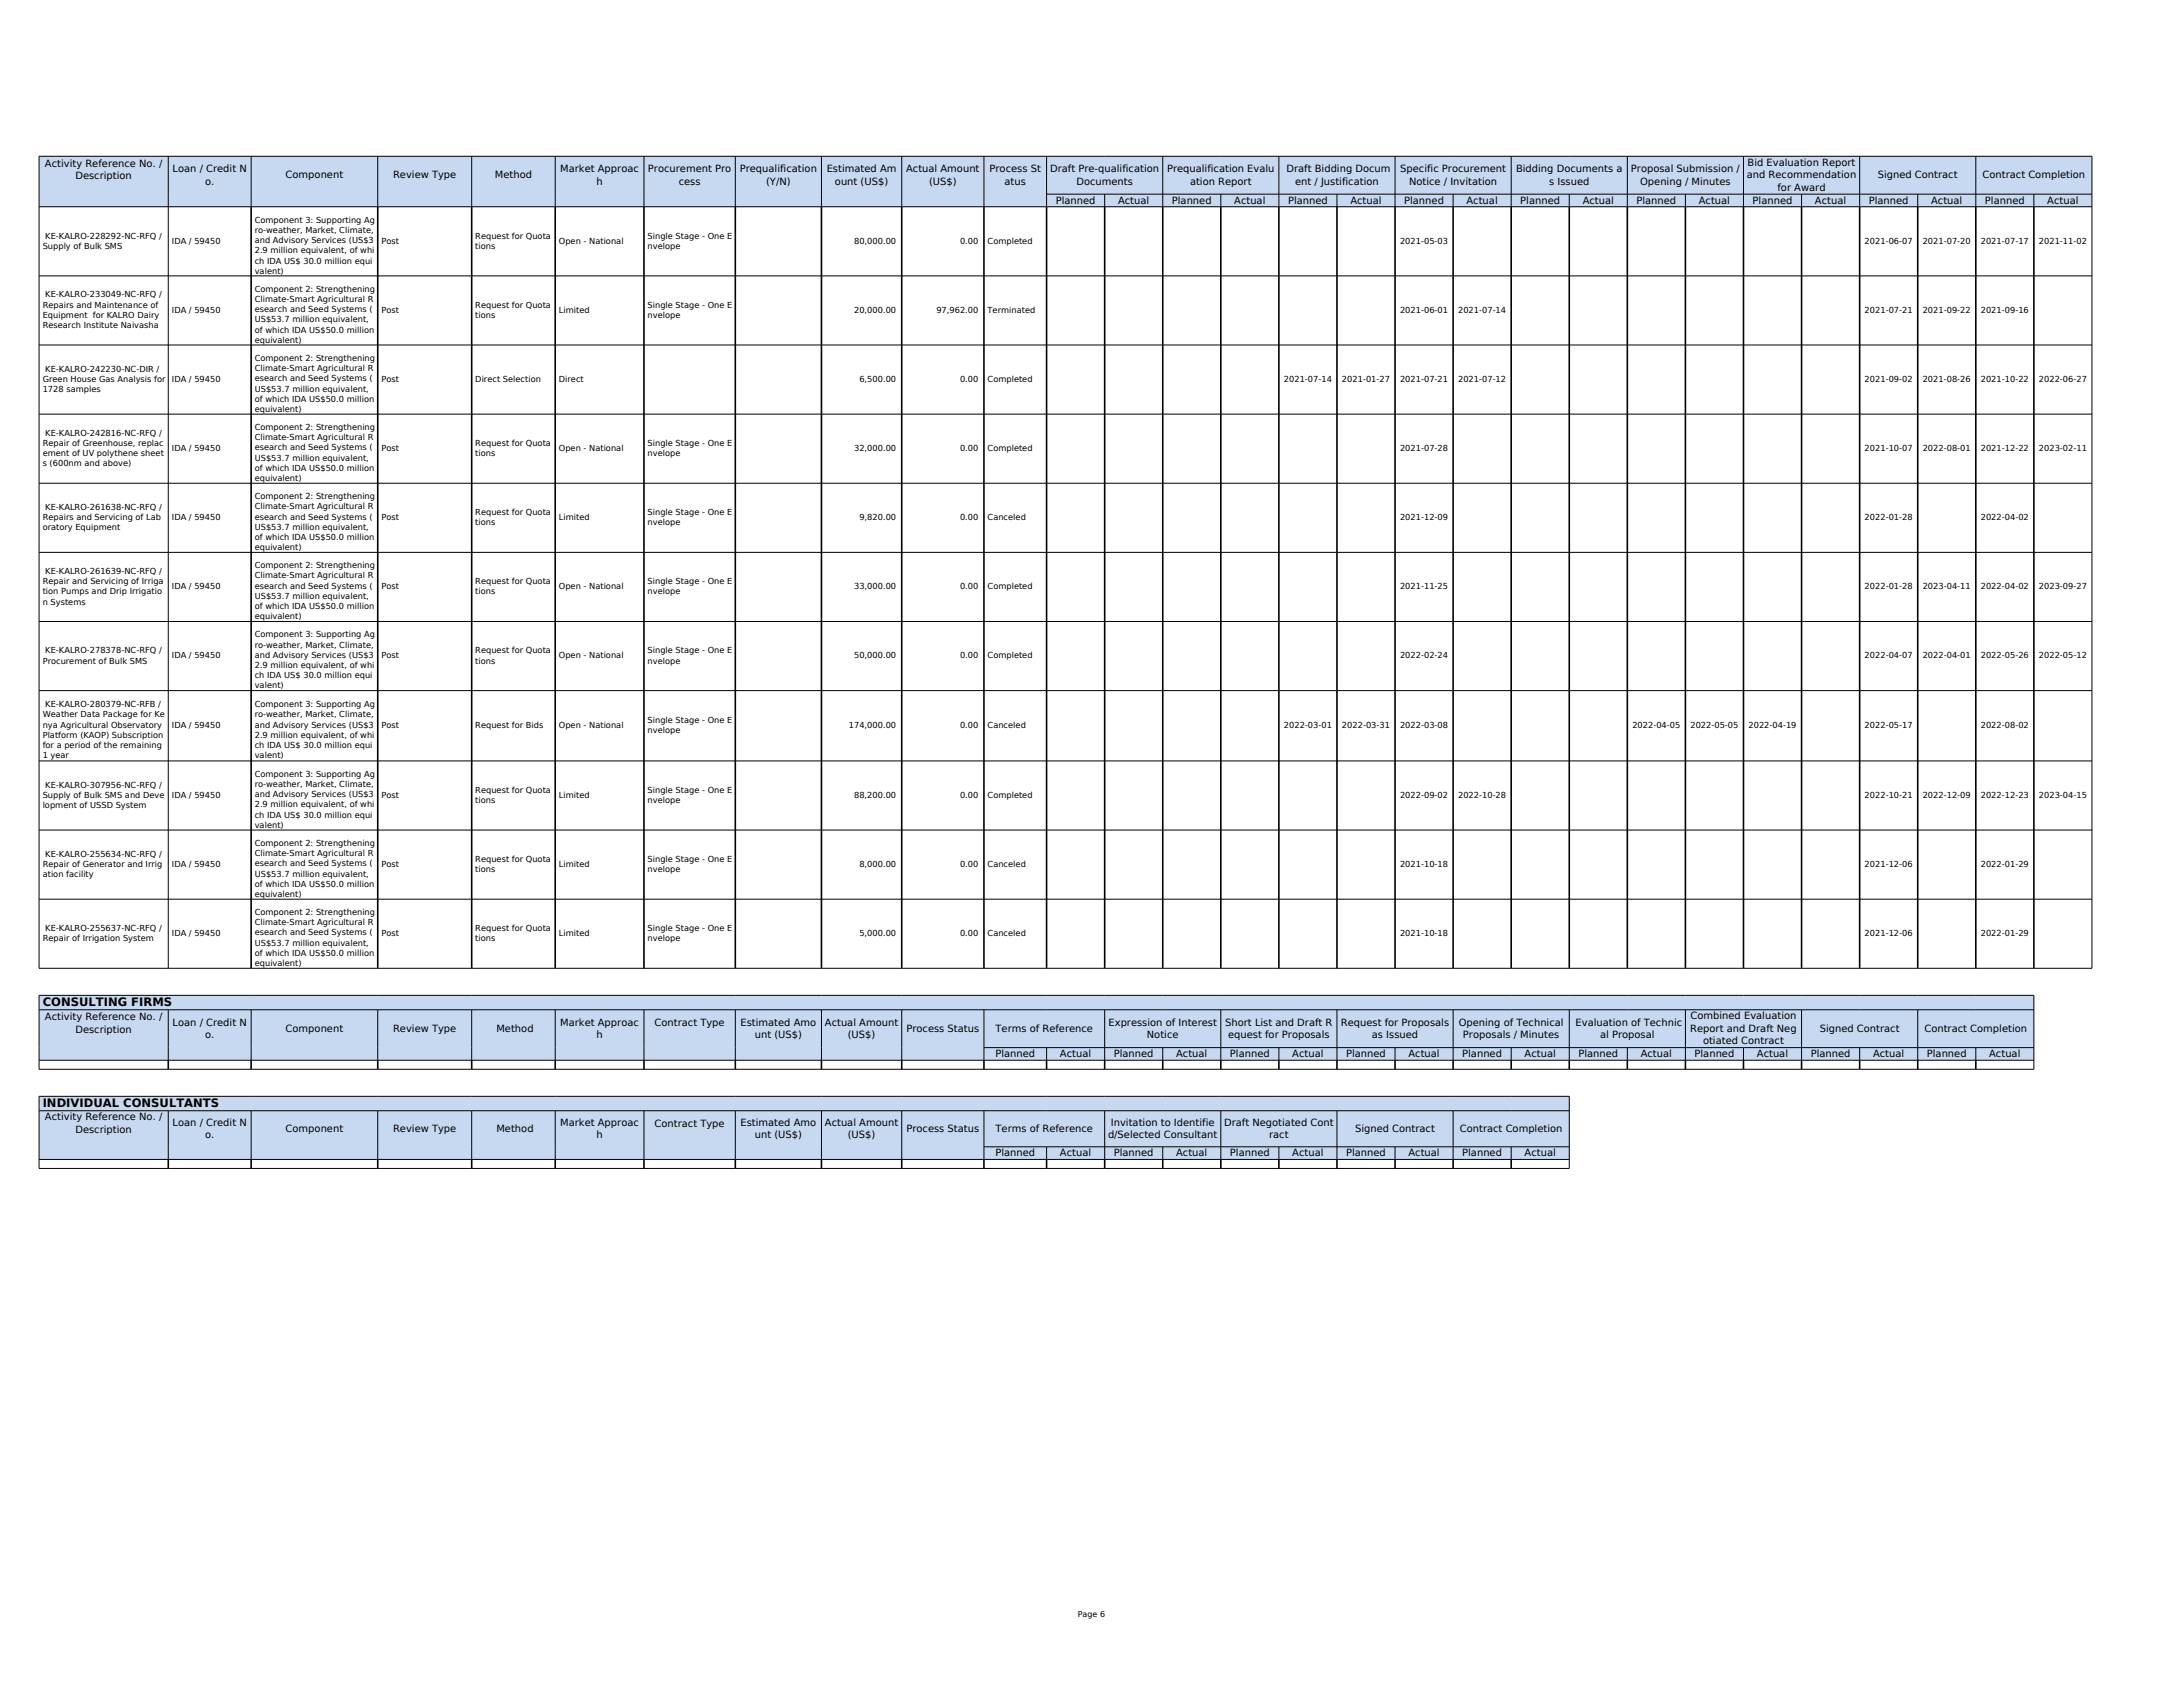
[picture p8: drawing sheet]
<svg xmlns="http://www.w3.org/2000/svg" width="279mm" height="216mm" viewBox="0 0 279 216" stroke-linecap="round" stroke-linejoin="round" font-family="sans-serif">
<defs><g id="words">
<g font-size="1.5">
<text x="5.5" y="128.8">CONSULTING FIRMS</text>
<text x="5.5" y="141.7">INDIVIDUAL CONSULTANTS</text>
</g>
<g font-size="1.3">
<text x="5.8" y="21.3">Activity Reference No. /</text>
<text x="9.7" y="22.9">Description</text>
<text x="22.1" y="22">Loan / Credit N</text>
<text x="26.2" y="23.6">o.</text>
<text x="36.6" y="22.8">Component</text>
<text x="50.3" y="22.8">Review Type</text>
<text x="63.3" y="22.8">Method</text>
<text x="71.7" y="22">Market Approac</text>
<text x="76.3" y="23.6">h</text>
<text x="82.9" y="22">Procurement Pro</text>
<text x="86.9" y="23.6">cess</text>
<text x="94.7" y="22">Prequalification</text>
<text x="98.1" y="23.6">(Y/N)</text>
<text x="105.8" y="22">Estimated Am</text>
<text x="106.9" y="23.6">ount (US$)</text>
<text x="116" y="22">Actual Amount</text>
<text x="118.9" y="23.6">(US$)</text>
<text x="126.7" y="22">Process St</text>
<text x="128.6" y="23.6">atus</text>
<text x="134.4" y="22">Draft Pre-qualification</text>
<text x="137.8" y="23.6">Documents</text>
<text x="149.4" y="22">Prequalification Evalu</text>
<text x="152.3" y="23.6">ation Report</text>
<text x="164.7" y="22">Draft Bidding Docum</text>
<text x="165.8" y="23.6">ent / Justification</text>
<text x="179.2" y="22">Specific Procurement</text>
<text x="180.3" y="23.6">Notice / Invitation</text>
<text x="194" y="22">Bidding Documents a</text>
<text x="198.3" y="23.6">s Issued</text>
<text x="208.7" y="22">Proposal Submission /</text>
<text x="209.9" y="23.6">Opening / Minutes</text>
<text x="223.6" y="22.8">and Recommendation</text>
<text x="223.7" y="21.2">Bid Evaluation Report</text>
<text x="240.3" y="22.8">Signed Contract</text>
<text x="253.7" y="22.8">Contract Completion</text>
<text x="135.1" y="26.1">Planned</text>
<text x="143.1" y="26.1">Actual</text>
<text x="150" y="26.1">Planned</text>
<text x="158" y="26.1">Actual</text>
<text x="164.9" y="26.1">Planned</text>
<text x="172.8" y="26.1">Actual</text>
<text x="179.7" y="26.1">Planned</text>
<text x="187.7" y="26.1">Actual</text>
<text x="194.6" y="26.1">Planned</text>
<text x="202.6" y="26.1">Actual</text>
<text x="209.5" y="26.1">Planned</text>
<text x="217.4" y="26.1">Actual</text>
<text x="224.3" y="26.1">Planned</text>
<text x="227.5" y="24.4">for Award</text>
<text x="232.3" y="26.1">Actual</text>
<text x="239.2" y="26.1">Planned</text>
<text x="247.2" y="26.1">Actual</text>
<text x="254.1" y="26.1">Planned</text>
<text x="262" y="26.1">Actual</text>
<text x="5.8" y="130.6">Activity Reference No. /</text>
<text x="22.1" y="131.2">Loan / Credit N</text>
<text x="71.7" y="131.2">Market Approac</text>
<text x="83.8" y="131.4">Contract Type</text>
<text x="94.8" y="131.2">Estimated Amo</text>
<text x="105.6" y="131.2">Actual Amount</text>
<text x="141.9" y="131.2">Expression of Interest</text>
<text x="156.8" y="131.2">Short List and Draft R</text>
<text x="171.6" y="131.2">Request for Proposals</text>
<text x="186.7" y="131.2">Opening of Technical</text>
<text x="201.7" y="131.2">Evaluation of Technic</text>
<text x="216.4" y="130.4">Combined Evaluation</text>
<text x="9.7" y="132.2">Description</text>
<text x="26.2" y="132.9">o.</text>
<text x="36.6" y="132.1">Component</text>
<text x="50.3" y="132.1">Review Type</text>
<text x="63.5" y="132.1">Method</text>
<text x="76.3" y="132.9">h</text>
<text x="96.6" y="132.9">unt (US$)</text>
<text x="108.5" y="132.9">(US$)</text>
<text x="116" y="132.1">Process Status</text>
<text x="127.4" y="135.3">Planned</text>
<text x="127.4" y="132.1">Terms of Reference</text>
<text x="135.7" y="135.3">Actual</text>
<text x="142.6" y="135.3">Planned</text>
<text x="146.8" y="132.9">Notice</text>
<text x="150.5" y="135.3">Actual</text>
<text x="157.2" y="132.9">equest for Proposals</text>
<text x="157.4" y="135.3">Planned</text>
<text x="165.4" y="135.3">Actual</text>
<text x="172.3" y="135.3">Planned</text>
<text x="175.6" y="132.9">as Issued</text>
<text x="180.3" y="135.3">Actual</text>
<text x="187.2" y="135.3">Planned</text>
<text x="187.2" y="132.9">Proposals / Minutes</text>
<text x="195.1" y="135.3">Actual</text>
<text x="202" y="135.3">Planned</text>
<text x="204.8" y="132.9">al Proposal</text>
<text x="210" y="135.3">Actual</text>
<text x="216.3" y="132.1">Report and Draft Neg</text>
<text x="216.9" y="135.3">Planned</text>
<text x="218" y="133.7">otiated Contract</text>
<text x="224.9" y="135.3">Actual</text>
<text x="231.8" y="135.3">Planned</text>
<text x="232.9" y="132.1">Signed Contract</text>
<text x="239.7" y="135.3">Actual</text>
<text x="246.3" y="132.1">Contract Completion</text>
<text x="246.6" y="135.3">Planned</text>
<text x="254.6" y="135.3">Actual</text>
<text x="5.8" y="143.4">Activity Reference No. /</text>
<text x="9.7" y="145">Description</text>
<text x="22.1" y="144.1">Loan / Credit N</text>
<text x="26.2" y="145.7">o.</text>
<text x="36.6" y="144.9">Component</text>
<text x="50.3" y="144.9">Review Type</text>
<text x="63.5" y="144.9">Method</text>
<text x="71.7" y="144.1">Market Approac</text>
<text x="76.3" y="145.7">h</text>
<text x="83.8" y="144.2">Contract Type</text>
<text x="94.8" y="144.1">Estimated Amo</text>
<text x="96.6" y="145.7">unt (US$)</text>
<text x="105.6" y="144.1">Actual Amount</text>
<text x="108.5" y="145.7">(US$)</text>
<text x="116" y="144.9">Process Status</text>
<text x="127.4" y="148">Planned</text>
<text x="127.4" y="144.9">Terms of Reference</text>
<text x="135.7" y="148">Actual</text>
<text x="141.8" y="145.7">d/Selected Consultant</text>
<text x="142.2" y="144.1">Invitation to Identifie</text>
<text x="142.6" y="148">Planned</text>
<text x="150.5" y="148">Actual</text>
<text x="156.7" y="144.1">Draft Negotiated Cont</text>
<text x="157.4" y="148">Planned</text>
<text x="162.4" y="145.7">ract</text>
<text x="165.4" y="148">Actual</text>
<text x="172.3" y="148">Planned</text>
<text x="173.4" y="144.9">Signed Contract</text>
<text x="180.3" y="148">Actual</text>
<text x="186.8" y="144.9">Contract Completion</text>
<text x="187.2" y="148">Planned</text>
<text x="195.1" y="148">Actual</text>
</g>
<g font-size="1.1">
<text x="32.6" y="28.5">Component 3: Supporting Ag</text>
<text x="32.6" y="29.8">ro-weather, Market, Climate,</text>
<text x="5.5" y="31.8">Supply of Bulk SMS</text>
<text x="5.8" y="30.5">KE-KALRO-228292-NC-RFQ /</text>
<text x="22" y="31.2">IDA / 59450</text>
<text x="32.6" y="31.1">and Advisory Services (US$3</text>
<text x="32.6" y="32.4">2.9 million equivalent, of whi</text>
<text x="32.6" y="33.7">ch IDA US$ 30.0 million equi</text>
<text x="32.6" y="35">valent)</text>
<text x="48.8" y="31.2">Post</text>
<text x="60.8" y="30.5">Request for Quota</text>
<text x="60.8" y="31.8">tions</text>
<text x="71.5" y="31.2">Open - National</text>
<text x="82.9" y="30.5">Single Stage - One E</text>
<text x="82.9" y="31.8">nvelope</text>
<text x="109.3" y="31.2">80,000.00</text>
<text x="122.9" y="31.2">0.00</text>
<text x="126.4" y="31.2">Completed</text>
<text x="179.2" y="31.2">2021-05-03</text>
<text x="238.7" y="31.2">2021-06-07</text>
<text x="246.1" y="31.2">2021-07-20</text>
<text x="253.5" y="31.2">2021-07-17</text>
<text x="261" y="31.2">2021-11-02</text>
<text x="5.5" y="39.4">Repairs and Maintenance of</text>
<text x="5.5" y="40.7">Equipment for KALRO Dairy</text>
<text x="5.5" y="42">Research Institute Naivasha</text>
<text x="5.8" y="38.1">KE-KALRO-233049-NC-RFQ /</text>
<text x="22" y="40">IDA / 59450</text>
<text x="32.6" y="37.3">Component 2: Strengthening</text>
<text x="32.6" y="38.6">Climate-Smart Agricultural R</text>
<text x="32.6" y="40">esearch and Seed Systems (</text>
<text x="32.6" y="41.3">US$53.7 million equivalent,</text>
<text x="48.8" y="40">Post</text>
<text x="60.8" y="39.4">Request for Quota</text>
<text x="60.8" y="40.7">tions</text>
<text x="71.5" y="40">Limited</text>
<text x="82.9" y="39.4">Single Stage - One E</text>
<text x="82.9" y="40.7">nvelope</text>
<text x="109.3" y="40">20,000.00</text>
<text x="119.8" y="40">97,962.00</text>
<text x="126.4" y="40">Terminated</text>
<text x="179.2" y="40">2021-06-01</text>
<text x="186.6" y="40">2021-07-14</text>
<text x="238.7" y="40">2021-07-21</text>
<text x="246.1" y="40">2021-09-22</text>
<text x="253.5" y="40">2021-09-16</text>
<text x="5.8" y="47.6">KE-KALRO-242230-NC-DIR /</text>
<text x="32.6" y="42.6">of which IDA US$50.0 million</text>
<text x="32.6" y="43.9">equivalent)</text>
<text x="32.6" y="46.2">Component 2: Strengthening</text>
<text x="32.6" y="47.5">Climate-Smart Agricultural R</text>
<text x="5.5" y="48.9">Green House Gas Analysis for</text>
<text x="5.5" y="50.2">1728 samples</text>
<text x="22" y="48.9">IDA / 59450</text>
<text x="32.6" y="48.8">esearch and Seed Systems (</text>
<text x="32.6" y="50.1">US$53.7 million equivalent,</text>
<text x="32.6" y="51.4">of which IDA US$50.0 million</text>
<text x="32.6" y="52.7">equivalent)</text>
<text x="48.8" y="48.9">Post</text>
<text x="60.8" y="48.9">Direct Selection</text>
<text x="71.5" y="48.9">Direct</text>
<text x="110" y="48.9">6,500.00</text>
<text x="122.9" y="48.9">0.00</text>
<text x="126.4" y="48.9">Completed</text>
<text x="164.3" y="48.9">2021-07-14</text>
<text x="171.8" y="48.9">2021-01-27</text>
<text x="179.2" y="48.9">2021-07-21</text>
<text x="186.6" y="48.9">2021-07-12</text>
<text x="238.7" y="48.9">2021-09-02</text>
<text x="246.1" y="48.9">2021-08-26</text>
<text x="253.5" y="48.9">2021-10-22</text>
<text x="261" y="48.9">2022-06-27</text>
<text x="5.5" y="57.1">Repair of Greenhouse, replac</text>
<text x="5.5" y="58.4">ement of UV polythene sheet</text>
<text x="5.5" y="59.7">s (600nm and above)</text>
<text x="5.8" y="55.8">KE-KALRO-242816-NC-RFQ /</text>
<text x="22" y="57.7">IDA / 59450</text>
<text x="32.6" y="55">Component 2: Strengthening</text>
<text x="32.6" y="56.3">Climate-Smart Agricultural R</text>
<text x="32.6" y="57.6">esearch and Seed Systems (</text>
<text x="32.6" y="59">US$53.7 million equivalent,</text>
<text x="48.8" y="57.7">Post</text>
<text x="60.8" y="57.1">Request for Quota</text>
<text x="60.8" y="58.4">tions</text>
<text x="71.5" y="57.7">Open - National</text>
<text x="82.9" y="57.1">Single Stage - One E</text>
<text x="82.9" y="58.4">nvelope</text>
<text x="109.3" y="57.7">32,000.00</text>
<text x="122.9" y="57.7">0.00</text>
<text x="126.4" y="57.7">Completed</text>
<text x="179.2" y="57.7">2021-07-28</text>
<text x="238.7" y="57.7">2021-10-07</text>
<text x="246.1" y="57.7">2022-08-01</text>
<text x="253.5" y="57.7">2021-12-22</text>
<text x="261" y="57.7">2023-02-11</text>
<text x="5.8" y="65.3">KE-KALRO-261638-NC-RFQ /</text>
<text x="32.6" y="60.3">of which IDA US$50.0 million</text>
<text x="32.6" y="61.6">equivalent)</text>
<text x="32.6" y="63.9">Component 2: Strengthening</text>
<text x="32.6" y="65.2">Climate-Smart Agricultural R</text>
<text x="60.8" y="65.9">Request for Quota</text>
<text x="82.9" y="65.9">Single Stage - One E</text>
<text x="5.5" y="66.6">Repairs and Servicing of Lab</text>
<text x="5.5" y="67.9">oratory Equipment</text>
<text x="22" y="66.6">IDA / 59450</text>
<text x="32.6" y="66.5">esearch and Seed Systems (</text>
<text x="32.6" y="67.8">US$53.7 million equivalent,</text>
<text x="32.6" y="69.1">of which IDA US$50.0 million</text>
<text x="32.6" y="70.4">equivalent)</text>
<text x="48.8" y="66.6">Post</text>
<text x="60.8" y="67.2">tions</text>
<text x="71.5" y="66.6">Limited</text>
<text x="82.9" y="67.2">nvelope</text>
<text x="110" y="66.6">9,820.00</text>
<text x="122.9" y="66.6">0.00</text>
<text x="126.4" y="66.6">Canceled</text>
<text x="179.2" y="66.6">2021-12-09</text>
<text x="238.7" y="66.6">2022-01-28</text>
<text x="253.5" y="66.6">2022-04-02</text>
<text x="5.5" y="74.8">Repair and Servicing of Irriga</text>
<text x="5.5" y="76.1">tion Pumps and Drip Irrigatio</text>
<text x="5.5" y="77.4">n Systems</text>
<text x="5.8" y="73.5">KE-KALRO-261639-NC-RFQ /</text>
<text x="22" y="75.4">IDA / 59450</text>
<text x="32.6" y="72.7">Component 2: Strengthening</text>
<text x="32.6" y="74">Climate-Smart Agricultural R</text>
<text x="32.6" y="75.3">esearch and Seed Systems (</text>
<text x="32.6" y="76.6">US$53.7 million equivalent,</text>
<text x="32.6" y="78">of which IDA US$50.0 million</text>
<text x="48.8" y="75.4">Post</text>
<text x="60.8" y="74.8">Request for Quota</text>
<text x="60.8" y="76.1">tions</text>
<text x="71.5" y="75.4">Open - National</text>
<text x="82.9" y="74.8">Single Stage - One E</text>
<text x="82.9" y="76.1">nvelope</text>
<text x="109.3" y="75.4">33,000.00</text>
<text x="122.9" y="75.4">0.00</text>
<text x="126.4" y="75.4">Completed</text>
<text x="179.2" y="75.4">2021-11-25</text>
<text x="238.7" y="75.4">2022-01-28</text>
<text x="246.1" y="75.4">2023-04-11</text>
<text x="253.5" y="75.4">2022-04-02</text>
<text x="261" y="75.4">2023-09-27</text>
<text x="5.8" y="83.6">KE-KALRO-278378-NC-RFQ /</text>
<text x="32.6" y="79.3">equivalent)</text>
<text x="32.6" y="81.6">Component 3: Supporting Ag</text>
<text x="32.6" y="82.9">ro-weather, Market, Climate,</text>
<text x="60.8" y="83.6">Request for Quota</text>
<text x="82.9" y="83.6">Single Stage - One E</text>
<text x="5.5" y="84.9">Procurement of Bulk SMS</text>
<text x="22" y="84.3">IDA / 59450</text>
<text x="32.6" y="84.2">and Advisory Services (US$3</text>
<text x="32.6" y="85.5">2.9 million equivalent, of whi</text>
<text x="32.6" y="86.8">ch IDA US$ 30.0 million equi</text>
<text x="32.6" y="88.1">valent)</text>
<text x="48.8" y="84.3">Post</text>
<text x="60.8" y="84.9">tions</text>
<text x="71.5" y="84.3">Open - National</text>
<text x="82.9" y="84.9">nvelope</text>
<text x="109.3" y="84.3">50,000.00</text>
<text x="122.9" y="84.3">0.00</text>
<text x="126.4" y="84.3">Completed</text>
<text x="179.2" y="84.3">2022-02-24</text>
<text x="238.7" y="84.3">2022-04-07</text>
<text x="246.1" y="84.3">2022-04-01</text>
<text x="253.5" y="84.3">2022-05-26</text>
<text x="261" y="84.3">2022-05-12</text>
<text x="5.5" y="91.8">Weather Data Package for Ke</text>
<text x="5.5" y="93.1">nya Agricultural Observatory</text>
<text x="5.5" y="94.4">Platform (KAOP) Subscription</text>
<text x="5.5" y="95.7">for a period of the remaining</text>
<text x="5.8" y="90.5">KE-KALRO-280379-NC-RFB /</text>
<text x="22" y="93.2">IDA / 59450</text>
<text x="32.6" y="90.5">Component 3: Supporting Ag</text>
<text x="32.6" y="91.8">ro-weather, Market, Climate,</text>
<text x="32.6" y="93.1">and Advisory Services (US$3</text>
<text x="32.6" y="94.4">2.9 million equivalent, of whi</text>
<text x="32.6" y="95.7">ch IDA US$ 30.0 million equi</text>
<text x="48.8" y="93.2">Post</text>
<text x="60.8" y="93.2">Request for Bids</text>
<text x="71.5" y="93.2">Open - National</text>
<text x="82.9" y="92.5">Single Stage - One E</text>
<text x="82.9" y="93.8">nvelope</text>
<text x="108.6" y="93.2">174,000.00</text>
<text x="122.9" y="93.2">0.00</text>
<text x="126.4" y="93.2">Canceled</text>
<text x="164.3" y="93.2">2022-03-01</text>
<text x="171.8" y="93.2">2022-03-31</text>
<text x="179.2" y="93.2">2022-03-08</text>
<text x="208.9" y="93.2">2022-04-05</text>
<text x="216.4" y="93.2">2022-05-05</text>
<text x="223.8" y="93.2">2022-04-19</text>
<text x="238.7" y="93.2">2022-05-17</text>
<text x="253.5" y="93.2">2022-08-02</text>
<text x="5.5" y="97">1 year</text>
<text x="5.8" y="100.8">KE-KALRO-307956-NC-RFQ /</text>
<text x="32.6" y="97">valent)</text>
<text x="32.6" y="99.4">Component 3: Supporting Ag</text>
<text x="32.6" y="100.7">ro-weather, Market, Climate,</text>
<text x="60.8" y="101.5">Request for Quota</text>
<text x="82.9" y="101.5">Single Stage - One E</text>
<text x="5.5" y="102.1">Supply of Bulk SMS and Deve</text>
<text x="5.5" y="103.4">lopment of USSD System</text>
<text x="22" y="102.1">IDA / 59450</text>
<text x="32.6" y="102">and Advisory Services (US$3</text>
<text x="32.6" y="103.3">2.9 million equivalent, of whi</text>
<text x="32.6" y="104.6">ch IDA US$ 30.0 million equi</text>
<text x="32.6" y="106">valent)</text>
<text x="48.8" y="102.1">Post</text>
<text x="60.8" y="102.8">tions</text>
<text x="71.5" y="102.1">Limited</text>
<text x="82.9" y="102.8">nvelope</text>
<text x="109.3" y="102.1">88,200.00</text>
<text x="122.9" y="102.1">0.00</text>
<text x="126.4" y="102.1">Completed</text>
<text x="179.2" y="102.1">2022-09-02</text>
<text x="186.6" y="102.1">2022-10-28</text>
<text x="238.7" y="102.1">2022-10-21</text>
<text x="246.1" y="102.1">2022-12-09</text>
<text x="253.5" y="102.1">2022-12-23</text>
<text x="261" y="102.1">2023-04-15</text>
<text x="5.5" y="111">Repair of Generator and Irrig</text>
<text x="5.5" y="112.3">ation facility</text>
<text x="5.8" y="109.6">KE-KALRO-255634-NC-RFQ /</text>
<text x="22" y="111">IDA / 59450</text>
<text x="32.6" y="108.3">Component 2: Strengthening</text>
<text x="32.6" y="109.6">Climate-Smart Agricultural R</text>
<text x="32.6" y="110.9">esearch and Seed Systems (</text>
<text x="32.6" y="112.2">US$53.7 million equivalent,</text>
<text x="32.6" y="113.5">of which IDA US$50.0 million</text>
<text x="48.8" y="111">Post</text>
<text x="60.8" y="110.3">Request for Quota</text>
<text x="60.8" y="111.6">tions</text>
<text x="71.5" y="111">Limited</text>
<text x="82.9" y="110.3">Single Stage - One E</text>
<text x="82.9" y="111.6">nvelope</text>
<text x="110" y="111">8,000.00</text>
<text x="122.9" y="111">0.00</text>
<text x="126.4" y="111">Canceled</text>
<text x="179.2" y="111">2021-10-18</text>
<text x="238.7" y="111">2021-12-06</text>
<text x="253.5" y="111">2022-01-29</text>
<text x="5.8" y="119.1">KE-KALRO-255637-NC-RFQ /</text>
<text x="22" y="119.8">IDA / 59450</text>
<text x="32.6" y="114.8">equivalent)</text>
<text x="32.6" y="117.1">Component 2: Strengthening</text>
<text x="32.6" y="118.4">Climate-Smart Agricultural R</text>
<text x="32.6" y="119.7">esearch and Seed Systems (</text>
<text x="48.8" y="119.8">Post</text>
<text x="60.8" y="119.1">Request for Quota</text>
<text x="71.5" y="119.8">Limited</text>
<text x="82.9" y="119.1">Single Stage - One E</text>
<text x="110" y="119.8">5,000.00</text>
<text x="122.9" y="119.8">0.00</text>
<text x="126.4" y="119.8">Canceled</text>
<text x="179.2" y="119.8">2021-10-18</text>
<text x="238.7" y="119.8">2021-12-06</text>
<text x="253.5" y="119.8">2022-01-29</text>
<text x="5.5" y="120.5">Repair of Irrigation System</text>
<text x="32.6" y="121">US$53.7 million equivalent,</text>
<text x="32.6" y="122.3">of which IDA US$50.0 million</text>
<text x="32.6" y="123.6">equivalent)</text>
<text x="60.8" y="120.5">tions</text>
<text x="82.9" y="120.5">nvelope</text>
</g>
<text font-size="1" x="138" y="207">Page 6</text>
</g></defs>
<g fill="#c6d9f1">
<path d="M5 20h16.5v4.8h-16.5z"/>
<path d="M21.5 20h10.6v4.8h-10.6z"/>
<path d="M32.1 20h16.2v4.8h-16.2z"/>
<path d="M48.3 20h12.1v4.8h-12.1z"/>
<path d="M60.4 20h10.7v4.8h-10.7z"/>
<path d="M71.1 20h11.3v4.8h-11.3z"/>
<path d="M82.4 20h11.7v4.8h-11.7z"/>
<path d="M94.1 20h11v4.8h-11z"/>
<path d="M105.1 20h10.3v4.8h-10.3z"/>
<path d="M115.4 20h10.5v4.8h-10.5z"/>
<path d="M125.9 20h8.1v4.8h-8.1z"/>
<path d="M134 20h14.8v4.8h-14.8z"/>
<path d="M148.8 20h14.9v4.8h-14.9z"/>
<path d="M163.7 20h14.8v4.8h-14.8z"/>
<path d="M178.5 20h14.9v4.8h-14.9z"/>
<path d="M193.4 20h14.9v4.8h-14.9z"/>
<path d="M208.3 20h14.8v4.8h-14.8z"/>
<path d="M223.1 20h14.9v4.8h-14.9z"/>
<path d="M238 20h14.9v4.8h-14.9z"/>
<path d="M252.9 20h14.8v4.8h-14.8z"/>
<path d="M5 24.8h16.5v1.7h-16.5z"/>
<path d="M21.5 24.8h10.6v1.7h-10.6z"/>
<path d="M32.1 24.8h16.2v1.7h-16.2z"/>
<path d="M48.3 24.8h12.1v1.7h-12.1z"/>
<path d="M60.4 24.8h10.7v1.7h-10.7z"/>
<path d="M71.1 24.8h11.3v1.7h-11.3z"/>
<path d="M82.4 24.8h11.7v1.7h-11.7z"/>
<path d="M94.1 24.8h11v1.7h-11z"/>
<path d="M105.1 24.8h10.3v1.7h-10.3z"/>
<path d="M115.4 24.8h10.5v1.7h-10.5z"/>
<path d="M125.9 24.8h8.1v1.7h-8.1z"/>
<path d="M134 24.8h7.4v1.7h-7.4z"/>
<path d="M141.4 24.8h7.4v1.7h-7.4z"/>
<path d="M148.8 24.8h7.5v1.7h-7.5z"/>
<path d="M156.3 24.8h7.4v1.7h-7.4z"/>
<path d="M163.7 24.8h7.4v1.7h-7.4z"/>
<path d="M171.1 24.8h7.4v1.7h-7.4z"/>
<path d="M178.5 24.8h7.5v1.7h-7.5z"/>
<path d="M186 24.8h7.4v1.7h-7.4z"/>
<path d="M193.4 24.8h7.4v1.7h-7.4z"/>
<path d="M200.8 24.8h7.5v1.7h-7.5z"/>
<path d="M208.3 24.8h7.4v1.7h-7.4z"/>
<path d="M215.7 24.8h7.4v1.7h-7.4z"/>
<path d="M223.1 24.8h7.5v1.7h-7.5z"/>
<path d="M230.6 24.8h7.4v1.7h-7.4z"/>
<path d="M238 24.8h7.4v1.7h-7.4z"/>
<path d="M245.4 24.8h7.5v1.7h-7.5z"/>
<path d="M252.9 24.8h7.4v1.7h-7.4z"/>
<path d="M260.3 24.8h7.4v1.7h-7.4z"/>
<path d="M5 127.4h43.3v1.8h-43.3z"/>
<path d="M48.3 127.4h12.1v1.8h-12.1z"/>
<path d="M60.4 127.4h10.7v1.8h-10.7z"/>
<path d="M71.1 127.4h11.3v1.8h-11.3z"/>
<path d="M82.4 127.4h11.7v1.8h-11.7z"/>
<path d="M94.1 127.4h11v1.8h-11z"/>
<path d="M105.1 127.4h10.3v1.8h-10.3z"/>
<path d="M115.4 127.4h10.5v1.8h-10.5z"/>
<path d="M125.9 127.4h8.1v1.8h-8.1z"/>
<path d="M134 127.4h7.4v1.8h-7.4z"/>
<path d="M141.4 127.4h7.4v1.8h-7.4z"/>
<path d="M148.8 127.4h7.5v1.8h-7.5z"/>
<path d="M156.3 127.4h7.4v1.8h-7.4z"/>
<path d="M163.7 127.4h7.4v1.8h-7.4z"/>
<path d="M171.1 127.4h7.4v1.8h-7.4z"/>
<path d="M178.5 127.4h7.5v1.8h-7.5z"/>
<path d="M186 127.4h7.4v1.8h-7.4z"/>
<path d="M193.4 127.4h7.4v1.8h-7.4z"/>
<path d="M200.8 127.4h7.5v1.8h-7.5z"/>
<path d="M208.3 127.4h7.4v1.8h-7.4z"/>
<path d="M215.7 127.4h7.4v1.8h-7.4z"/>
<path d="M223.1 127.4h7.5v1.8h-7.5z"/>
<path d="M230.6 127.4h7.4v1.8h-7.4z"/>
<path d="M238 127.4h7.4v1.8h-7.4z"/>
<path d="M245.4 127.4h7.5v1.8h-7.5z"/>
<path d="M252.9 127.4h7.4v1.8h-7.4z"/>
<path d="M5 129.2h16.5v4.9h-16.5z"/>
<path d="M21.5 129.2h10.6v4.9h-10.6z"/>
<path d="M32.1 129.2h16.2v4.9h-16.2z"/>
<path d="M48.3 129.2h12.1v4.9h-12.1z"/>
<path d="M60.4 129.2h10.7v4.9h-10.7z"/>
<path d="M71.1 129.2h11.3v4.9h-11.3z"/>
<path d="M82.4 129.2h11.7v4.9h-11.7z"/>
<path d="M94.1 129.2h11v4.9h-11z"/>
<path d="M105.1 129.2h10.3v4.9h-10.3z"/>
<path d="M115.4 129.2h10.5v4.9h-10.5z"/>
<path d="M125.9 129.2h15.5v4.9h-15.5z"/>
<path d="M141.4 129.2h14.9v4.9h-14.9z"/>
<path d="M156.3 129.2h14.8v4.9h-14.8z"/>
<path d="M171.1 129.2h14.9v4.9h-14.9z"/>
<path d="M186 129.2h14.8v4.9h-14.8z"/>
<path d="M200.8 129.2h14.9v4.9h-14.9z"/>
<path d="M215.7 129.2h14.9v4.9h-14.9z"/>
<path d="M230.6 129.2h14.8v4.9h-14.8z"/>
<path d="M245.4 129.2h14.9v4.9h-14.9z"/>
<path d="M5 134.1h16.5v1.6h-16.5z"/>
<path d="M21.5 134.1h10.6v1.6h-10.6z"/>
<path d="M32.1 134.1h16.2v1.6h-16.2z"/>
<path d="M48.3 134.1h12.1v1.6h-12.1z"/>
<path d="M60.4 134.1h10.7v1.6h-10.7z"/>
<path d="M71.1 134.1h11.3v1.6h-11.3z"/>
<path d="M82.4 134.1h11.7v1.6h-11.7z"/>
<path d="M94.1 134.1h11v1.6h-11z"/>
<path d="M105.1 134.1h10.3v1.6h-10.3z"/>
<path d="M115.4 134.1h10.5v1.6h-10.5z"/>
<path d="M125.9 134.1h8.1v1.6h-8.1z"/>
<path d="M134 134.1h7.4v1.6h-7.4z"/>
<path d="M141.4 134.1h7.4v1.6h-7.4z"/>
<path d="M148.8 134.1h7.5v1.6h-7.5z"/>
<path d="M156.3 134.1h7.4v1.6h-7.4z"/>
<path d="M163.7 134.1h7.4v1.6h-7.4z"/>
<path d="M171.1 134.1h7.4v1.6h-7.4z"/>
<path d="M178.5 134.1h7.5v1.6h-7.5z"/>
<path d="M186 134.1h7.4v1.6h-7.4z"/>
<path d="M193.4 134.1h7.4v1.6h-7.4z"/>
<path d="M200.8 134.1h7.5v1.6h-7.5z"/>
<path d="M208.3 134.1h7.4v1.6h-7.4z"/>
<path d="M215.7 134.1h7.4v1.6h-7.4z"/>
<path d="M223.1 134.1h7.5v1.6h-7.5z"/>
<path d="M230.6 134.1h7.4v1.6h-7.4z"/>
<path d="M238 134.1h7.4v1.6h-7.4z"/>
<path d="M245.4 134.1h7.5v1.6h-7.5z"/>
<path d="M252.9 134.1h7.4v1.6h-7.4z"/>
<path d="M5 140.3h43.3v1.9h-43.3z"/>
<path d="M48.3 140.3h12.1v1.9h-12.1z"/>
<path d="M60.4 140.3h10.7v1.9h-10.7z"/>
<path d="M71.1 140.3h11.3v1.9h-11.3z"/>
<path d="M82.4 140.3h11.7v1.9h-11.7z"/>
<path d="M94.1 140.3h11v1.9h-11z"/>
<path d="M105.1 140.3h10.3v1.9h-10.3z"/>
<path d="M115.4 140.3h10.5v1.9h-10.5z"/>
<path d="M125.9 140.3h15.5v1.9h-15.5z"/>
<path d="M141.4 140.3h14.9v1.9h-14.9z"/>
<path d="M156.3 140.3h14.8v1.9h-14.8z"/>
<path d="M171.1 140.3h14.9v1.9h-14.9z"/>
<path d="M186 140.3h14.8v1.9h-14.8z"/>
<path d="M5 142.2h16.5v4.6h-16.5z"/>
<path d="M21.5 142.2h10.6v4.6h-10.6z"/>
<path d="M32.1 142.2h16.2v4.6h-16.2z"/>
<path d="M48.3 142.2h12.1v4.6h-12.1z"/>
<path d="M60.4 142.2h10.7v4.6h-10.7z"/>
<path d="M71.1 142.2h11.3v4.6h-11.3z"/>
<path d="M82.4 142.2h11.7v4.6h-11.7z"/>
<path d="M94.1 142.2h11v4.6h-11z"/>
<path d="M105.1 142.2h10.3v4.6h-10.3z"/>
<path d="M115.4 142.2h10.5v4.6h-10.5z"/>
<path d="M125.9 142.2h15.5v4.6h-15.5z"/>
<path d="M141.4 142.2h14.9v4.6h-14.9z"/>
<path d="M156.3 142.2h14.8v4.6h-14.8z"/>
<path d="M171.1 142.2h14.9v4.6h-14.9z"/>
<path d="M186 142.2h14.8v4.6h-14.8z"/>
<path d="M5 146.8h16.5v1.6h-16.5z"/>
<path d="M21.5 146.8h10.6v1.6h-10.6z"/>
<path d="M32.1 146.8h16.2v1.6h-16.2z"/>
<path d="M48.3 146.8h12.1v1.6h-12.1z"/>
<path d="M60.4 146.8h10.7v1.6h-10.7z"/>
<path d="M71.1 146.8h11.3v1.6h-11.3z"/>
<path d="M82.4 146.8h11.7v1.6h-11.7z"/>
<path d="M94.1 146.8h11v1.6h-11z"/>
<path d="M105.1 146.8h10.3v1.6h-10.3z"/>
<path d="M115.4 146.8h10.5v1.6h-10.5z"/>
<path d="M125.9 146.8h8.1v1.6h-8.1z"/>
<path d="M134 146.8h7.4v1.6h-7.4z"/>
<path d="M141.4 146.8h7.4v1.6h-7.4z"/>
<path d="M148.8 146.8h7.5v1.6h-7.5z"/>
<path d="M156.3 146.8h7.4v1.6h-7.4z"/>
<path d="M163.7 146.8h7.4v1.6h-7.4z"/>
<path d="M171.1 146.8h7.4v1.6h-7.4z"/>
<path d="M178.5 146.8h7.5v1.6h-7.5z"/>
<path d="M186 146.8h7.4v1.6h-7.4z"/>
<path d="M193.4 146.8h7.4v1.6h-7.4z"/>
</g>
<g fill="none" stroke="#000" stroke-width=".13">
<path d="M5 20h262.7v103.9h-262.7zM21.5 20v103.9M32.1 20v6.5M48.3 20v6.5M60.4 20v6.5M71.1 20v6.5M82.4 20v6.5M94.1 20v6.5M105.1 20v6.5M115.4 20v6.5M125.9 20v6.5M134 20v6.5"/>
<path d="M148.8 20v6.5M163.7 20v6.5M178.5 20v6.5M193.4 20v6.5M208.3 20v6.5M223.1 20v6.5M238 20v6.5M252.9 20v6.5M5 26.5h262.7M5 35.3h262.7M134 24.8h133.7M141.4 24.8v1.7"/>
<path d="M156.3 24.8v1.7M171.1 24.8v1.7M186 24.8v1.7M200.8 24.8v1.7M215.7 24.8v1.7M230.6 24.8v1.7M245.4 24.8v1.7M260.3 24.8v1.7M5 44.2h262.7M5 53h262.7M5 79.5h262.7M5 61.8h262.7"/>
<path d="M5 70.7h262.7M5 88.4h262.7M5 97.4h262.7M5 106.2h262.7M5 115.1h262.7M5 127.4h255.3v9.4h-255.3zM5 129.2h255.3M5 135.7h255.3M21.5 129.2v6.5M32.1 129.2v6.5M48.3 129.2v6.5M60.4 129.2v6.5"/>
<path d="M71.1 129.2v6.5M82.4 129.2v6.5M94.1 129.2v6.5M105.1 129.2v6.5M115.4 129.2v6.5M125.9 129.2v6.5M125.9 134.1h134.4M134 134.1v1.6M141.4 129.2v6.5M148.8 134.1v1.6M156.3 129.2v6.5M163.7 134.1v1.6"/>
<path d="M171.1 129.2v6.5M178.5 134.1v1.6M186 129.2v6.5M193.4 134.1v1.6M200.8 129.2v6.5M208.3 134.1v1.6M215.7 129.2v6.5M223.1 134.1v1.6M230.6 129.2v6.5M238 134.1v1.6M245.4 129.2v6.5M252.9 134.1v1.6"/>
<path d="M5 140.3h195.8v9.2h-195.8zM5 142.2h195.8M5 148.4h195.8M21.5 142.2v6.2M32.1 142.2v6.2M48.3 142.2v6.2M60.4 142.2v6.2M71.1 142.2v6.2M82.4 142.2v6.2M94.1 142.2v6.2M105.1 142.2v6.2M115.4 142.2v6.2"/>
<path d="M125.9 142.2v6.2M125.9 146.8h74.9M134 146.8v1.6M141.4 142.2v6.2M148.8 146.8v1.6M156.3 142.2v6.2M163.7 146.8v1.6M171.1 142.2v6.2M178.5 146.8v1.6M186 142.2v6.2M193.4 146.8v1.6"/>
</g>
<g fill="none" stroke="#000" stroke-width=".21">
<path d="M32.1 26.5v97.4M48.3 26.5v97.4M60.4 26.5v97.4M71.1 26.5v97.4M82.4 26.5v97.4M94.1 26.5v97.4M105.1 26.5v97.4M115.4 26.5v97.4M125.9 26.5v97.4M134 26.5v97.4M141.4 26.5v97.4M148.8 26.5v97.4"/>
<path d="M156.3 26.5v97.4M163.7 26.5v97.4M171.1 26.5v97.4M178.5 26.5v97.4M186 26.5v97.4M193.4 26.5v97.4M200.8 26.5v97.4M208.3 26.5v97.4M215.7 26.5v97.4M223.1 26.5v97.4M230.6 26.5v97.4M238 26.5v97.4"/>
<path d="M245.4 26.5v97.4M252.9 26.5v97.4M260.3 26.5v97.4M21.5 135.7v1.1M32.1 135.7v1.1M48.3 135.7v1.1M60.4 135.7v1.1M71.1 135.7v1.1M82.4 135.7v1.1M94.1 135.7v1.1M105.1 135.7v1.1M115.4 135.7v1.1"/>
<path d="M125.9 135.7v1.1M134 135.7v1.1M141.4 135.7v1.1M148.8 135.7v1.1M156.3 135.7v1.1M163.7 135.7v1.1M171.1 135.7v1.1M178.5 135.7v1.1M186 135.7v1.1M193.4 135.7v1.1M200.8 135.7v1.1M208.3 135.7v1.1"/>
<path d="M215.7 135.7v1.1M223.1 135.7v1.1M230.6 135.7v1.1M238 135.7v1.1M245.4 135.7v1.1M252.9 135.7v1.1M21.5 148.4v1.1M32.1 148.4v1.1M48.3 148.4v1.1M60.4 148.4v1.1M71.1 148.4v1.1M82.4 148.4v1.1"/>
<path d="M94.1 148.4v1.1M105.1 148.4v1.1M115.4 148.4v1.1M125.9 148.4v1.1M134 148.4v1.1M141.4 148.4v1.1M148.8 148.4v1.1M156.3 148.4v1.1M163.7 148.4v1.1M171.1 148.4v1.1M178.5 148.4v1.1M186 148.4v1.1"/>
<path d="M193.4 148.4v1.1"/>
</g>
<use href="#words"/>
</svg>
